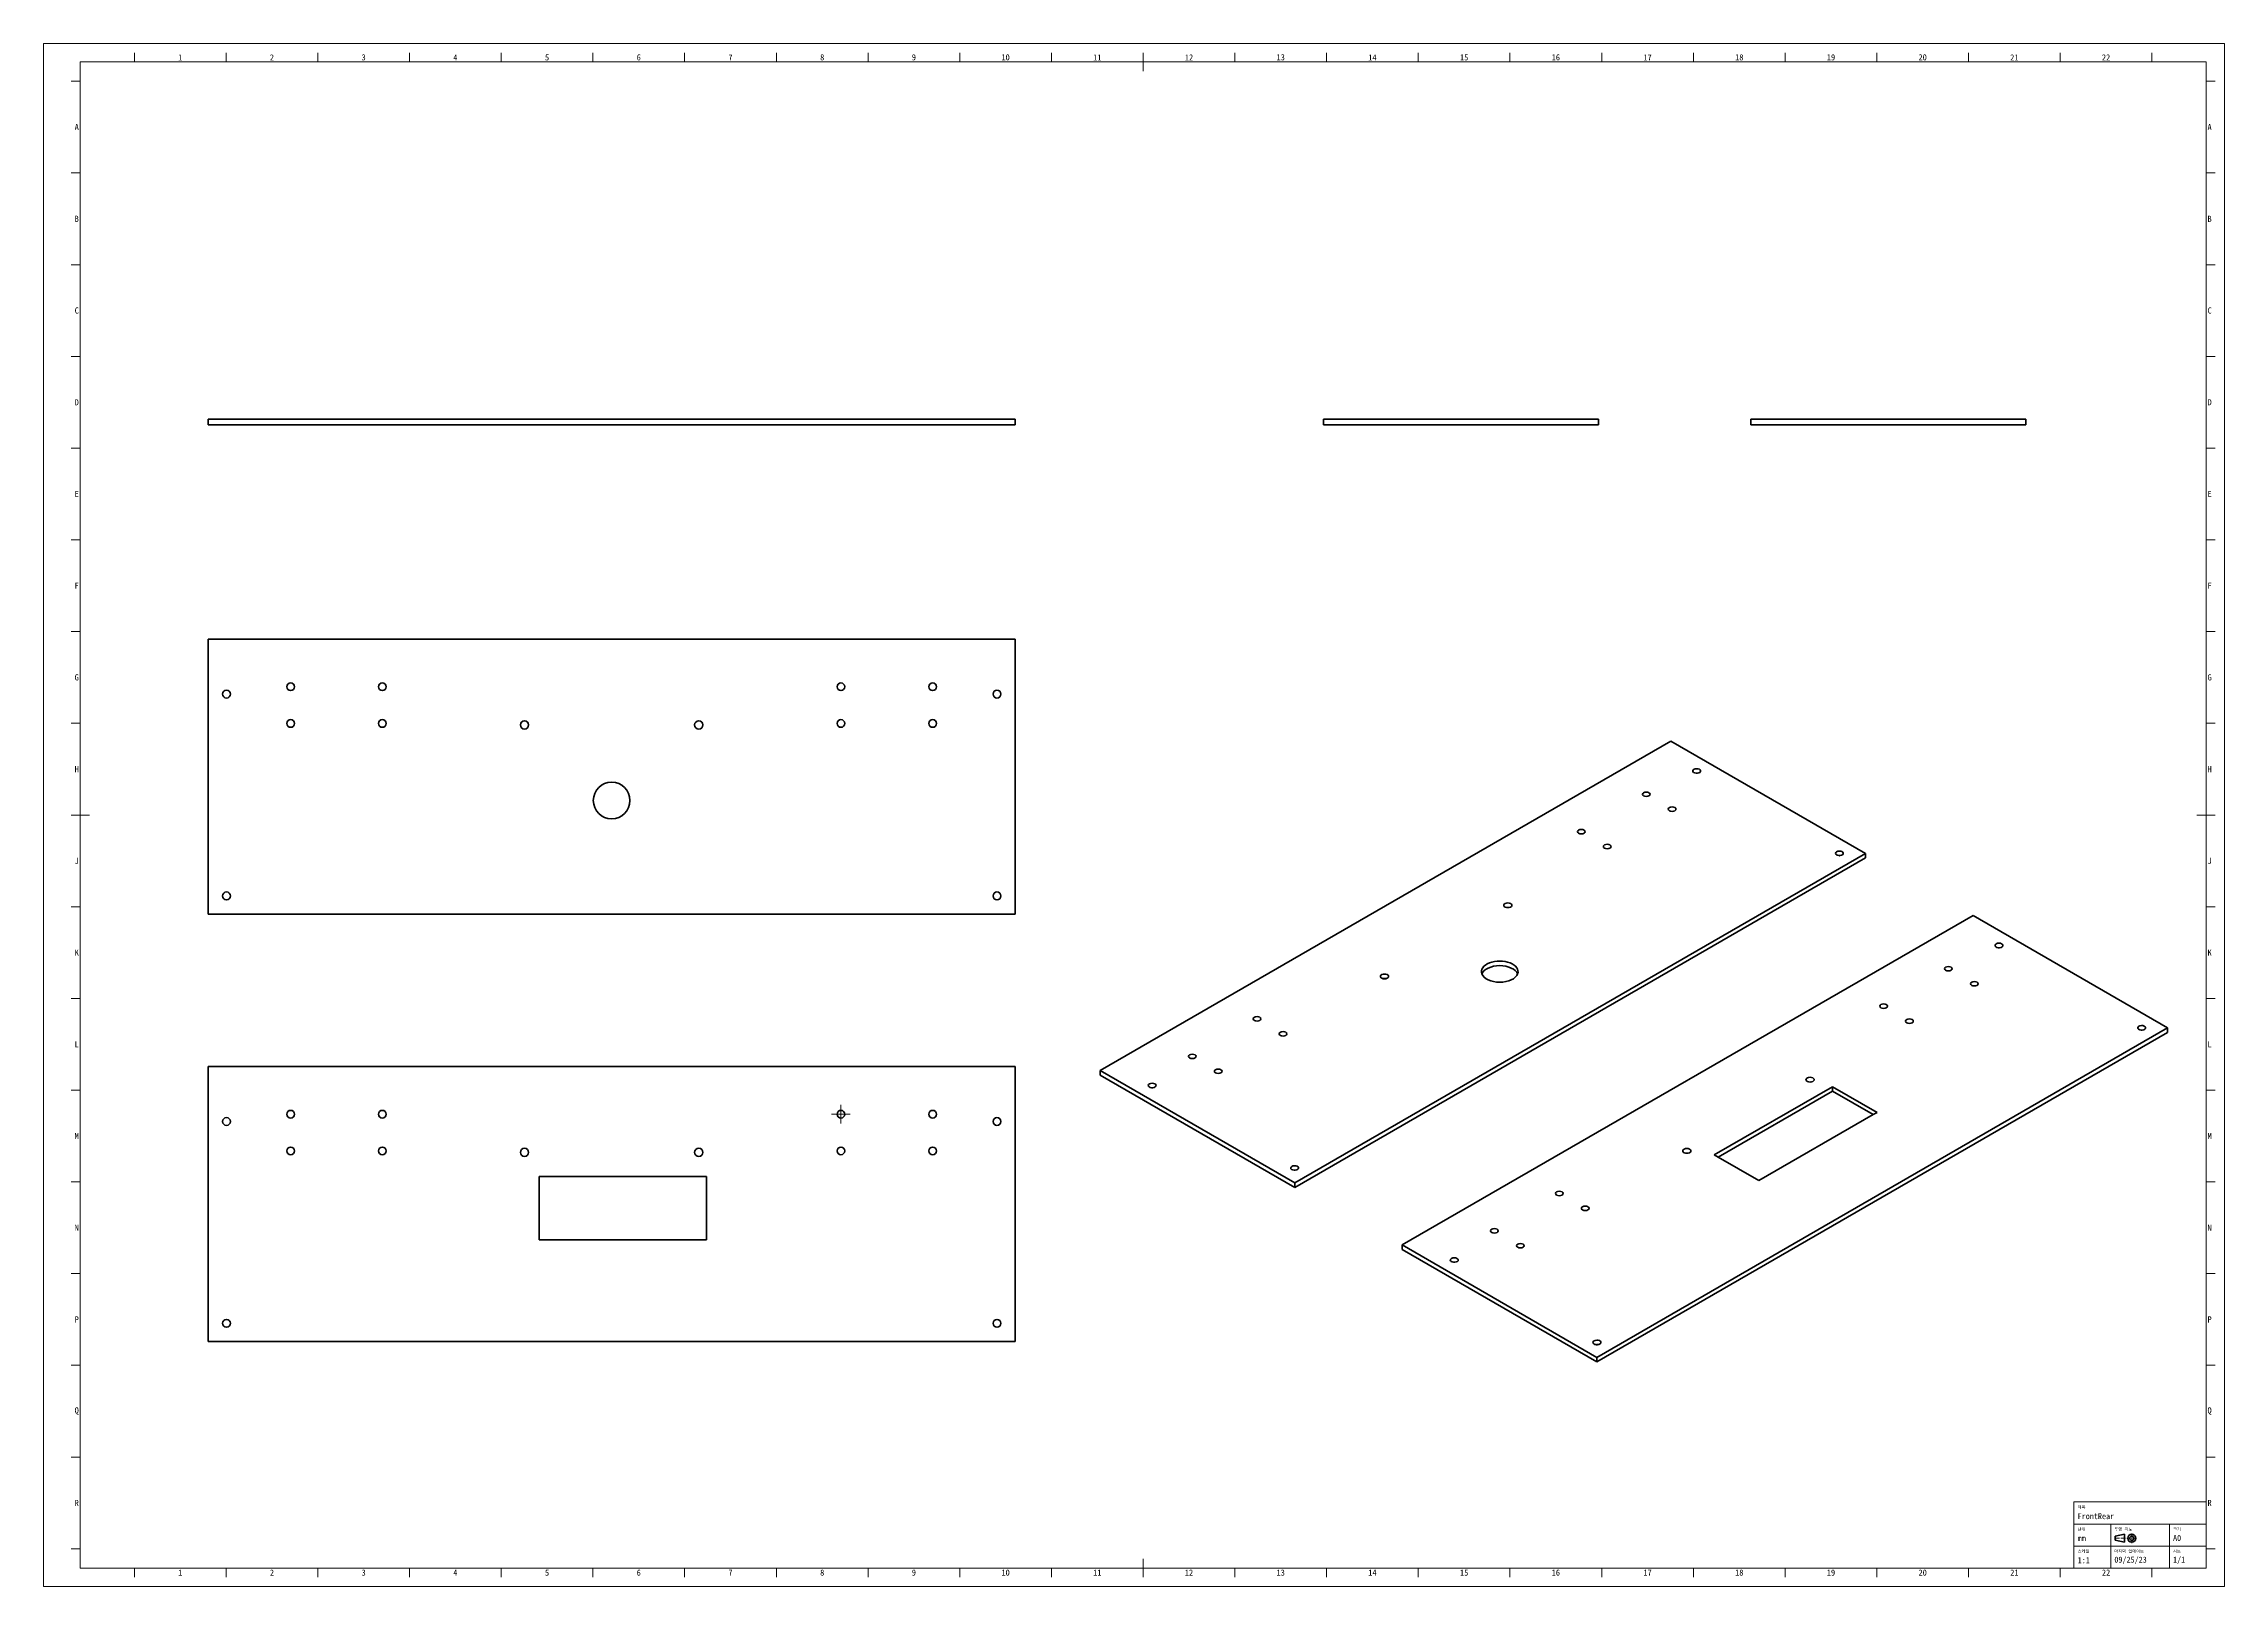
# Paper-space layout '시트' of a CAD drawing. Header units: millimetres. Extents: x 0 to 1189, y 0 to 841.
# The model-space entities are those that its viewports show. They can reach past a viewport. Long polylines and large blocks are cut down to what shows.
import ezdxf

# ---------------------------------------------------------------- set-up
doc = ezdxf.new("R2010")
doc.units = ezdxf.units.MM
doc.linetypes.add('CenterLine', pattern=[8, 5, -1, 1, -1])
for name, color, linetype in [('기하구조', 7, 'Continuous'), ('주석', 7, 'Continuous'), ('테두리', 7, 'Continuous')]:
    doc.layers.add(name, color=color, linetype=linetype)
doc.styles.add('Shapr0', font='txt', dxfattribs={"height": 3.3495})
doc.styles.add('Shapr10', font='txt', dxfattribs={"height": 3.3495})
doc.styles.add('Shapr11', font='txt', dxfattribs={"height": 3.3495})
doc.styles.add('Shapr12', font='txt', dxfattribs={"height": 3.3495})
doc.styles.add('Shapr13', font='txt', dxfattribs={"height": 3.3495})
doc.styles.add('Shapr14', font='txt', dxfattribs={"height": 3.3495})
doc.styles.add('Shapr2', font='txt', dxfattribs={"height": 3.3495})
doc.styles.add('Shapr3', font='txt', dxfattribs={"height": 3.3495})
doc.styles.add('Shapr4', font='txt', dxfattribs={"height": 3.3495})
doc.styles.add('Shapr5', font='txt', dxfattribs={"height": 3.3495})
doc.styles.add('Shapr6', font='txt', dxfattribs={"height": 3.3495})
doc.styles.add('Shapr7', font='txt', dxfattribs={"height": 3.3495})
doc.styles.add('Shapr8', font='txt', dxfattribs={"height": 3.3495})
doc.styles.add('Shapr9', font='txt', dxfattribs={"height": 3.3495})

# ---------------------------------------------------------------- blocks, each defined once
blk = doc.blocks.new('*U2')
at = {"layer": '주석', "linetype": 'CenterLine', "lineweight": 15}
for p, q in [((434.7, 259.5), (434.7, 262.5)), ((432.6, 257.4), (429.6, 257.4)), ((434.7, 255.3), (434.7, 252.3)), ((436.8, 257.4), (439.8, 257.4))]:
    blk.add_line(p, q, dxfattribs=at)
at = {"layer": '주석', "linetype": 'Continuous', "lineweight": 15}
for q in [(434.7, 262.4), (429.7, 257.4), (434.7, 252.4), (439.7, 257.4)]:
    blk.add_line((434.7, 257.4), q, dxfattribs=at)
blk = doc.blocks.new('*U3')
at = {"layer": '테두리', "linetype": 'Continuous', "lineweight": 15}
for p, q in [((1179, 46), (1107, 46)), ((1107, 10), (1107, 46)), ((1179, 10), (1179, 46)), ((1179, 34), (1107, 34)), ((1127, 10), (1127, 34)), ((1129, 26.2), (1131.4, 26.2)), ((1131.8, 26.2), (1132.2, 26.2)), ((1135.1, 26.2), (1132.7, 26.2)), ((1137.9, 26.2), (1135.9, 26.2)), ((1138.3, 26.2), (1138.8, 26.2)), ((1138.5, 26.9), (1138.5, 28.8)), ((1138.5, 26), (1138.5, 26.4)), ((1138.5, 25.6), (1138.5, 23.6)), ((1139.2, 26.2), (1141.1, 26.2)), ((1159, 10), (1159, 34)), ((1179, 22), (1107, 22)), ((1179, 10), (1107, 10))]:
    blk.add_line(p, q, dxfattribs=at)
at = {"layer": '테두리', "linetype": 'Continuous', "lineweight": 40}
for p, q in [((1129.4, 27.3), (1134.6, 28.4)), ((1129.4, 27.3), (1129.4, 25.1)), ((1129.4, 25.1), (1134.6, 24.1)), ((1134.6, 28.4), (1134.6, 24.1))]:
    blk.add_line(p, q, dxfattribs=at)
for radius in [2.17, 1.08]:
    blk.add_circle((1138.5, 26.2), radius, dxfattribs=at)

msp = doc.modelspace()

# ---------------------------------------------------------------- linework, layer by layer
at = {"layer": '기하구조', "linetype": 'Continuous', "lineweight": 40}
for p, q in [((89.8, 636.2), (529.7, 636.2)), ((89.8, 636.2), (89.8, 633.2)), ((89.8, 633.2), (529.7, 633.2)), ((529.7, 636.2), (529.7, 633.2)), ((697.8, 636.2), (847.8, 636.2)), ((697.8, 633.2), (697.8, 636.2)), ((697.8, 633.2), (847.8, 633.2)), ((847.8, 633.2), (847.8, 636.2)), ((930.8, 636.2), (1080.8, 636.2)), ((930.8, 636.2), (930.8, 633.2)), ((930.8, 633.2), (1080.8, 633.2)), ((1080.8, 636.2), (1080.8, 633.2)), ((89.8, 516.4), (89.8, 366.4)), ((89.8, 516.4), (529.7, 516.4)), ((529.7, 516.4), (529.7, 366.4)), ((576.1, 281.2), (887.2, 460.8)), ((887.2, 460.8), (993.3, 399.6)), ((682.1, 220), (993.3, 399.6)), ((682.1, 217.5), (993.3, 397.1)), ((993.3, 397.1), (993.3, 399.6)), ((89.8, 366.4), (529.7, 366.4)), ((740.8, 186.1), (1052, 365.7)), ((1052, 365.7), (1158, 304.5)), ((846.9, 124.8), (1158, 304.5)), ((846.9, 122.4), (1158, 302)), ((1158, 304.5), (1158, 302)), ((89.8, 283.4), (89.8, 133.4)), ((89.8, 283.4), (529.7, 283.4)), ((529.7, 283.4), (529.7, 133.4)), ((576.1, 278.7), (576.1, 281.2)), ((576.1, 281.2), (682.1, 220)), ((576.1, 278.7), (682.1, 217.5)), ((910.9, 235.2), (975.4, 272.4)), ((913, 234), (975.4, 270)), ((975.4, 270), (975.4, 272.4)), ((975.4, 272.4), (999.6, 258.4)), ((975.4, 270), (997.5, 257.2)), ((935.2, 221.2), (997.5, 257.2)), ((997.5, 257.2), (999.6, 258.4)), ((910.9, 235.2), (913, 234)), ((913, 234), (935.2, 221.2)), ((270.2, 223.4), (270.2, 189)), ((270.2, 223.4), (361.4, 223.4)), ((361.4, 223.4), (361.4, 189)), ((682.1, 217.5), (682.1, 220)), ((270.2, 189), (361.4, 189)), ((740.8, 186.1), (740.8, 183.6)), ((740.8, 186.1), (846.9, 124.8)), ((740.8, 183.6), (846.9, 122.4)), ((89.8, 133.4), (529.7, 133.4)), ((846.9, 124.8), (846.9, 122.4))]:
    msp.add_line(p, q, dxfattribs=at)
for centre, radius in [((99.7, 486.4), 2.15), ((134.7, 490.4), 2.1), ((184.7, 490.4), 2.1), ((434.7, 490.4), 2.1), ((484.7, 490.4), 2.1), ((519.8, 486.4), 2.15), ((134.7, 470.4), 2.1), ((184.7, 470.4), 2.1), ((262.2, 469.6), 2.25), ((357.2, 469.6), 2.25), ((434.7, 470.4), 2.1), ((484.7, 470.4), 2.1), ((309.7, 428.4), 10), ((99.7, 376.4), 2.15), ((519.8, 376.4), 2.15), ((99.7, 253.4), 2.15), ((134.7, 257.4), 2.1), ((184.7, 257.4), 2.1), ((434.7, 257.4), 2.1), ((484.7, 257.4), 2.1), ((519.8, 253.4), 2.15), ((134.7, 237.4), 2.1), ((184.7, 237.4), 2.1), ((262.2, 236.6), 2.25), ((357.2, 236.6), 2.25), ((434.7, 237.4), 2.1), ((484.7, 237.4), 2.1), ((99.7, 143.4), 2.15), ((519.8, 143.4), 2.15)]:
    msp.add_circle(centre, radius, dxfattribs=at)
for centre, major_axis, start_param, end_param in [((901.3, 444.5), (2.15, 0), 4.875907, 10.832056), ((901.3, 444.5), (2.15, 0), 4.548871, 4.875907), ((901.3, 442), (2.15, 0), 1.407278, 1.734315), ((979.1, 399.6), (-2.15, 0), 1.734315, 6.283185), ((979.1, 399.6), (-2.15, 0), 6.283185, 7.690463), ((979.1, 397.1), (-2.15, 0), 4.548871, 4.875907), ((979.1, 399.6), (-2.15, 0), 1.407278, 1.734315), ((798.3, 371.3), (-2.25, 0), 1.910633, 7.514145), ((798.3, 368.8), (-2.25, 0), 4.372552, 5.052226), ((798.3, 371.3), (-2.25, 0), 1.230959, 1.910633), ((1066.1, 349.4), (2.15, 0), 4.875907, 10.832056), ((1066.1, 346.9), (2.15, 0), 1.407278, 1.734315), ((1066.1, 349.4), (2.15, 0), 4.548871, 4.875907), ((731.1, 332.5), (-2.25, 0), 1.910633, 7.514145), ((793.9, 335.1), (10, 0), 6.069429, 9.638534), ((793.9, 332.6), (10, 0), 0.213756, 2.927837), ((793.9, 335.1), (10, 0), 3.355349, 6.069429), ((731.1, 330.1), (-2.25, 0), 4.372552, 5.052226), ((731.1, 332.5), (-2.25, 0), 1.230959, 1.910633), ((1143.9, 304.5), (-2.15, 0), 1.734315, 6.283185), ((1143.9, 304.5), (-2.15, 0), 6.283185, 7.690463), ((1143.9, 302), (-2.15, 0), 4.548871, 4.875907), ((1143.9, 304.5), (-2.15, 0), 1.407278, 1.734315), ((604.4, 273), (2.15, 0), 4.875907, 10.832056), ((963.1, 276.2), (-2.25, 0), 1.910633, 7.514145), ((963.1, 273.7), (-2.25, 0), 4.372552, 5.052226), ((963.1, 276.2), (-2.25, 0), 1.230959, 1.910633), ((604.4, 270.6), (2.15, 0), 1.407278, 1.734315), ((604.4, 273), (2.15, 0), 4.548871, 4.875907), ((895.9, 237.4), (-2.25, 0), 1.910633, 7.514145), ((682.1, 228.1), (-2.15, 0), 1.734315, 6.283185), ((682.1, 228.1), (-2.15, 0), 0, 1.407278), ((682.1, 228.1), (-2.15, 0), 1.407278, 1.734315), ((682.1, 225.7), (-2.15, 0), 4.548871, 4.875907), ((895.9, 234.9), (-2.25, 0), 4.372552, 5.052226), ((895.9, 237.4), (-2.25, 0), 1.230959, 1.910633), ((769.1, 177.9), (2.15, 0), 4.875907, 10.832056), ((769.1, 175.5), (2.15, 0), 1.407278, 1.734315), ((769.1, 177.9), (2.15, 0), 4.548871, 4.875907), ((846.9, 133), (-2.15, 0), 1.734315, 6.283185), ((846.9, 133), (-2.15, 0), 6.283185, 7.690463), ((846.9, 130.5), (-2.15, 0), 4.548871, 4.875907), ((846.9, 133), (-2.15, 0), 1.407278, 1.734315)]:
    msp.add_ellipse(centre, major_axis=major_axis, ratio=0.57735, start_param=start_param, end_param=end_param, dxfattribs=at)
for centre, major_axis in [((873.8, 431.8), (2.1, 0)), ((887.9, 423.7), (2.1, 0)), ((838.4, 411.4), (2.1, 0)), ((852.5, 403.3), (2.1, 0)), ((1038.5, 336.7), (-2.1, 0)), ((1052.7, 328.5), (-2.1, 0)), ((661.6, 309.4), (2.1, 0)), ((1003.2, 316.3), (-2.1, 0)), ((1017.3, 308.1), (-2.1, 0)), ((675.8, 301.2), (2.1, 0)), ((626.3, 288.9), (2.1, 0)), ((640.4, 280.8), (2.1, 0)), ((826.4, 214.2), (-2.1, 0)), ((840.5, 206.1), (-2.1, 0)), ((791, 193.8), (-2.1, 0)), ((805.2, 185.7), (-2.1, 0))]:
    msp.add_ellipse(centre, major_axis=major_axis, ratio=0.57735, dxfattribs=at)
at = {"layer": '테두리', "linetype": 'Continuous', "lineweight": 15}
for p, q in [((49.5, 831), (49.5, 836)), ((99.5, 831), (99.5, 836)), ((149.5, 831), (149.5, 836)), ((199.5, 831), (199.5, 836)), ((249.5, 831), (249.5, 836)), ((299.5, 831), (299.5, 836)), ((349.5, 831), (349.5, 836)), ((399.5, 831), (399.5, 836)), ((449.5, 831), (449.5, 836)), ((499.5, 831), (499.5, 836)), ((549.5, 831), (549.5, 836)), ((599.5, 826), (599.5, 836)), ((649.5, 831), (649.5, 836)), ((699.5, 831), (699.5, 836)), ((749.5, 831), (749.5, 836)), ((799.5, 831), (799.5, 836)), ((849.5, 831), (849.5, 836)), ((899.5, 831), (899.5, 836)), ((949.5, 831), (949.5, 836)), ((999.5, 831), (999.5, 836)), ((1049.5, 831), (1049.5, 836)), ((1099.5, 831), (1099.5, 836)), ((1149.5, 831), (1149.5, 836)), ((20, 820.5), (15, 820.5)), ((1179, 831), (20, 831)), ((20, 831), (20, 10)), ((1179, 10), (1179, 831)), ((1179, 820.5), (1184, 820.5)), ((20, 770.5), (15, 770.5)), ((1179, 770.5), (1184, 770.5)), ((20, 720.5), (15, 720.5)), ((1179, 720.5), (1184, 720.5)), ((20, 670.5), (15, 670.5)), ((1179, 670.5), (1184, 670.5)), ((20, 620.5), (15, 620.5)), ((1179, 620.5), (1184, 620.5)), ((20, 570.5), (15, 570.5)), ((1179, 570.5), (1184, 570.5)), ((20, 520.5), (15, 520.5)), ((1179, 520.5), (1184, 520.5)), ((20, 470.5), (15, 470.5)), ((1179, 470.5), (1184, 470.5)), ((25, 420.5), (15, 420.5)), ((1174, 420.5), (1184, 420.5)), ((20, 370.5), (15, 370.5)), ((1179, 370.5), (1184, 370.5)), ((20, 320.5), (15, 320.5)), ((1179, 320.5), (1184, 320.5)), ((20, 270.5), (15, 270.5)), ((1179, 270.5), (1184, 270.5)), ((20, 220.5), (15, 220.5)), ((1179, 220.5), (1184, 220.5)), ((20, 170.5), (15, 170.5)), ((1179, 170.5), (1184, 170.5)), ((20, 120.5), (15, 120.5)), ((1179, 120.5), (1184, 120.5)), ((20, 70.5), (15, 70.5)), ((1179, 70.5), (1184, 70.5)), ((20, 20.5), (15, 20.5)), ((599.5, 15), (599.5, 5)), ((1179, 20.5), (1184, 20.5)), ((20, 10), (1179, 10)), ((49.5, 10), (49.5, 5)), ((99.5, 10), (99.5, 5)), ((149.5, 10), (149.5, 5)), ((199.5, 10), (199.5, 5)), ((249.5, 10), (249.5, 5)), ((299.5, 10), (299.5, 5)), ((349.5, 10), (349.5, 5)), ((399.5, 10), (399.5, 5)), ((449.5, 10), (449.5, 5)), ((499.5, 10), (499.5, 5)), ((549.5, 10), (549.5, 5)), ((649.5, 10), (649.5, 5)), ((699.5, 10), (699.5, 5)), ((749.5, 10), (749.5, 5)), ((799.5, 10), (799.5, 5)), ((849.5, 10), (849.5, 5)), ((899.5, 10), (899.5, 5)), ((949.5, 10), (949.5, 5)), ((999.5, 10), (999.5, 5)), ((1049.5, 10), (1049.5, 5)), ((1099.5, 10), (1099.5, 5)), ((1149.5, 10), (1149.5, 5))]:
    msp.add_line(p, q, dxfattribs=at)

# ---------------------------------------------------------------- block references
for name in ['*U2', '*U3']:
    msp.add_blockref(name, (0, 0))

# ---------------------------------------------------------------- texts
at = {"layer": '테두리', "linetype": 'Continuous', "lineweight": 15, "char_height": 3.35, "width": 3.349, "style": 'Shapr0'}
for s, insert, attachment_point in [('1', (74.5, 831.8), 8), ('2', (124.5, 831.8), 8), ('3', (174.5, 831.8), 8), ('4', (224.5, 831.8), 8), ('5', (274.5, 831.8), 8), ('6', (324.5, 831.8), 8), ('7', (374.5, 831.8), 8), ('8', (424.5, 831.8), 8), ('9', (474.5, 831.8), 8), ('10', (524.5, 831.8), 8), ('11', (574.5, 831.8), 8), ('12', (624.5, 831.8), 8), ('13', (674.5, 831.8), 8), ('14', (724.5, 831.8), 8), ('15', (774.5, 831.8), 8), ('16', (824.5, 831.8), 8), ('17', (874.5, 831.8), 8), ('18', (924.5, 831.8), 8), ('19', (974.5, 831.8), 8), ('20', (1024.5, 831.8), 8), ('21', (1074.5, 831.8), 8), ('22', (1124.5, 831.8), 8), ('A', (19.2, 795.5), 6), ('A', (1179.8, 795.5), 4), ('B', (19.2, 745.5), 6), ('B', (1179.8, 745.5), 4), ('C', (19.2, 695.5), 6), ('C', (1179.8, 695.5), 4), ('D', (19.2, 645.5), 6), ('D', (1179.8, 645.5), 4), ('E', (19.2, 595.5), 6), ('E', (1179.8, 595.5), 4), ('F', (19.2, 545.5), 6), ('F', (1179.8, 545.5), 4), ('G', (19.2, 495.5), 6), ('G', (1179.8, 495.5), 4), ('H', (19.2, 445.5), 6), ('H', (1179.8, 445.5), 4), ('J', (19.2, 395.5), 6), ('J', (1179.8, 395.5), 4), ('K', (19.2, 345.5), 6), ('K', (1179.8, 345.5), 4), ('L', (19.2, 295.5), 6), ('L', (1179.8, 295.5), 4), ('M', (19.2, 245.5), 6), ('M', (1179.8, 245.5), 4), ('N', (19.2, 195.5), 6), ('N', (1179.8, 195.5), 4), ('P', (19.2, 145.5), 6), ('P', (1179.8, 145.5), 4), ('Q', (19.2, 95.5), 6), ('Q', (1179.8, 95.5), 4), ('R', (19.2, 45.5), 6), ('R', (1179.8, 45.5), 4), ('1', (74.5, 9.2), 2), ('2', (124.5, 9.2), 2), ('3', (174.5, 9.2), 2), ('4', (224.5, 9.2), 2), ('5', (274.5, 9.2), 2), ('6', (324.5, 9.2), 2), ('7', (374.5, 9.2), 2), ('8', (424.5, 9.2), 2), ('9', (474.5, 9.2), 2), ('10', (524.5, 9.2), 2), ('11', (574.5, 9.2), 2), ('12', (624.5, 9.2), 2), ('13', (674.5, 9.2), 2), ('14', (724.5, 9.2), 2), ('15', (774.5, 9.2), 2), ('16', (824.5, 9.2), 2), ('17', (874.5, 9.2), 2), ('18', (924.5, 9.2), 2), ('19', (974.5, 9.2), 2), ('20', (1024.5, 9.2), 2), ('21', (1074.5, 9.2), 2), ('22', (1124.5, 9.2), 2)]:
    msp.add_mtext(s, dxfattribs=dict(at, insert=insert, attachment_point=attachment_point))
at = {"layer": '테두리', "linetype": 'Continuous', "lineweight": 15, "attachment_point": 1}
for s, insert, char_height, style in [('제목', (1109, 44), 1.65, 'Shapr2'), ('FrontRear', (1109, 39.9), 3.25, 'Shapr3'), ('단위', (1109, 32), 1.65, 'Shapr4'), ('mm', (1109, 27.9), 3.25, 'Shapr5'), ('투영 각도', (1129, 32), 1.65, 'Shapr6'), ('크기', (1161, 32), 1.65, 'Shapr7'), ('A0', (1161, 28), 3.25, 'Shapr8'), ('스케일', (1109, 20), 1.65, 'Shapr9'), ('1:1', (1109, 15.9), 3.25, 'Shapr10'), ('마지막 업데이트', (1129, 20), 1.65, 'Shapr11'), ('09/25/23', (1129, 16.2), 3.25, 'Shapr12'), ('시트', (1161, 20), 1.65, 'Shapr13'), ('1/1', (1161, 16.2), 3.25, 'Shapr14')]:
    msp.add_mtext(s, dxfattribs=dict(at, insert=insert, char_height=char_height, style=style))

psp = doc.layouts.new('시트')

# ---------------------------------------------------------------- viewports
at = {"layer": '0'}
psp.add_viewport(center=(594.5, 420.5), size=(1189, 841), view_center_point=(594.5, 420.5), view_height=841, dxfattribs=at)

doc.saveas('drawing.dxf')
